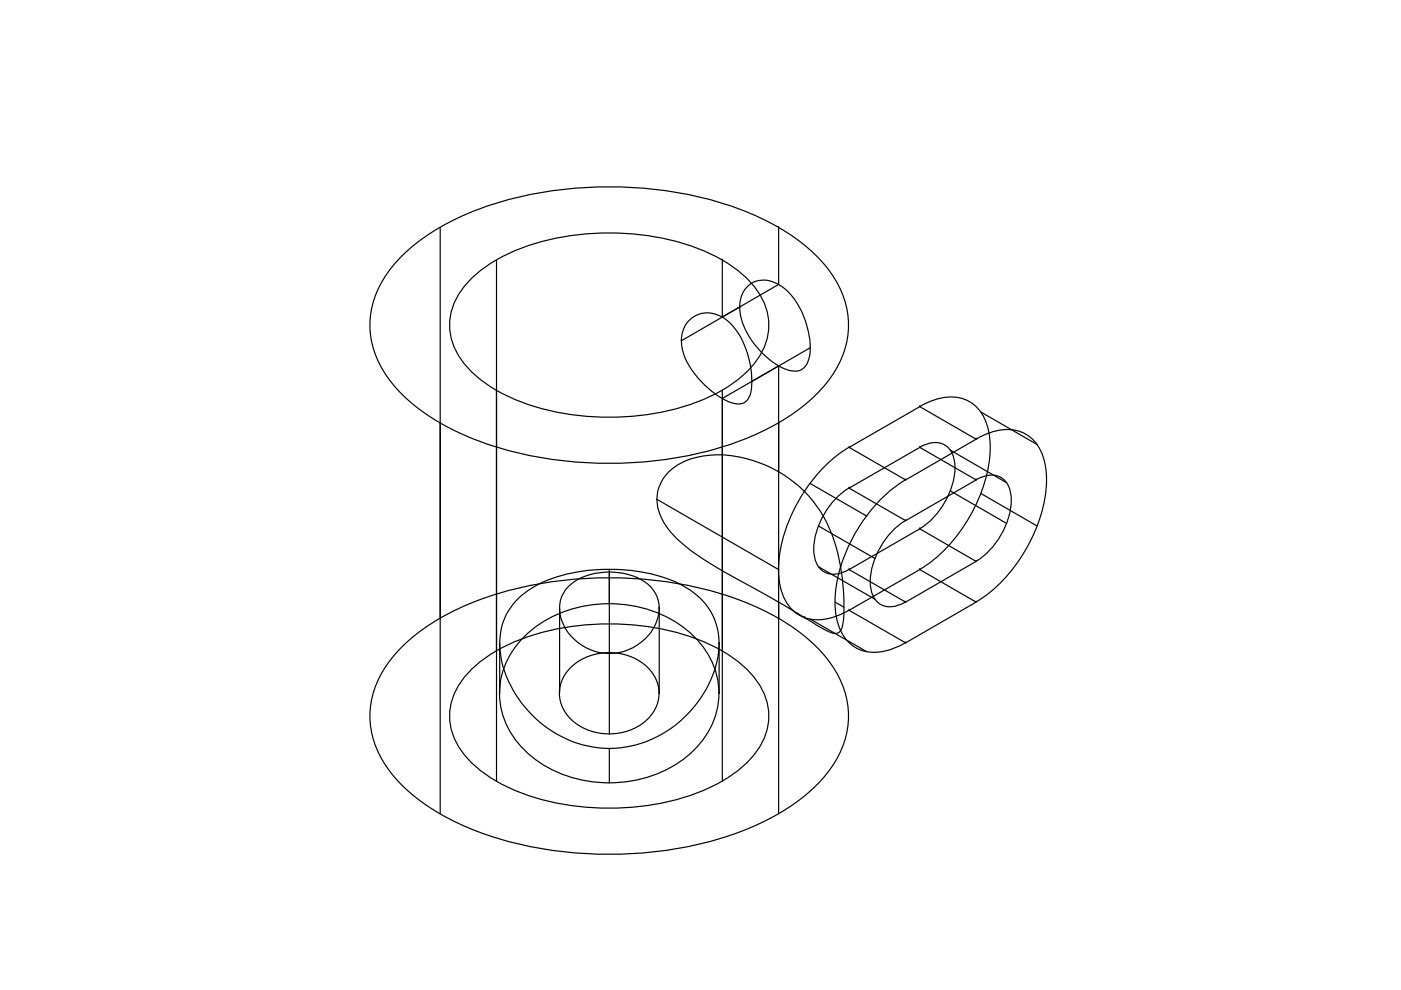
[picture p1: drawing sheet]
<svg xmlns="http://www.w3.org/2000/svg" width="297mm" height="210mm" viewBox="0 0 297 210" stroke-linecap="round" stroke-linejoin="round" font-family="sans-serif">
<!-- layer: 0 -->
<g fill="none" stroke="#000" stroke-width=".25">
<path d="M85 54.4a49.1 49.1 0 0 1 22.1-11.9 83.8 83.8 0 0 1 50 1.9 43.1 43.1 0 0 1 17.7 11.7 18.6 18.6 0 0 1 3.5 20.3 30.7 30.7 0 0 1-13.3 13.3 73.3 73.3 0 0 1-35.8 8.5 73.3 73.3 0 0 1-35.9-8.5 30.7 30.7 0 0 1-13.2-13.3 18.1 18.1 0 0 1 2-18.5zM93.3 48.2v124.3M100.2 58.8a37.9 37.9 0 0 1 19.6-8.7 53.8 53.8 0 0 1 31.4 4 21.4 21.4 0 0 1 10.9 10.4 12.3 12.3 0 0 1-2.7 13.2 32.3 32.3 0 0 1-16.4 9.1 55.5 55.5 0 0 1-34-2.2 24.4 24.4 0 0 1-12.1-9.8 12.3 12.3 0 0 1 2-14.6zM105.3 55.1v110.5M153.1 55.1h.1M153.1 55.1v12.1M165.1 48.2h.1M165.1 48.2v12.1l-20.6 11.9M144.5 72.2h.1M146.1 67.9a5.7 5.7 0 0 1 7.7-.2 16.1 16.1 0 0 1 5.4 10.4 11.4 11.4 0 0 1-.4 6.2 2.61 2.61 0 0 1-3.6 1.1 18.9 18.9 0 0 1-10.3-10.5 6.8 6.8 0 0 1 1.2-7zM156.8 65.1h.1M158.4 60.9a5.4 5.4 0 0 1 6.7-.6 15.4 15.4 0 0 1 6.4 10.7 8.9 8.9 0 0 1-.7 6.7 3.3 3.3 0 0 1-4.3 .6 17.4 17.4 0 0 1-9.5-11.5 6.7 6.7 0 0 1 1.4-5.9z"/>
<path d="M165.1 77.6v94.9M171.8 73.7l-18.7 10.8M153.1 82.7v82.9M180 94.8a33 33 0 0 0-14.9 25.9 11.3 11.3 0 0 0 3.7 9.3 9.2 9.2 0 0 0 9.2 .4l2-1M180 94.9h.1M195 94.8a4.8 4.8 0 0 1 6.3 .4 8.1 8.1 0 0 1 .7 7.4 16.6 16.6 0 0 1-7 9.5M195 86.2a11.5 11.5 0 0 1 9.5-1.5 8.5 8.5 0 0 1 5.1 6.8 27.4 27.4 0 0 1-4 18.1 30.9 30.9 0 0 1-10.6 11.1M195 86.2l-15 8.7 12 6.9 15-8.7M195 94.9h.1M195 86.2h.1M195 94.9l12 6.9M195 86.2l12 6.9"/>
<path d="M195 94.9l-15 8.6M201.5 95.4l11.9 6.9M206.9 93.1a11.5 11.5 0 0 1 9.5-1.5 8.5 8.5 0 0 1 5.2 6.8 27.4 27.4 0 0 1-4.1 18.1 30.9 30.9 0 0 1-10.6 11.1M207 93.1h.1M208 87.4l11.9 6.9M139.3 105.9l25.8 14.9M141.8 100a14.3 14.3 0 0 1 10.3-3.6 26.4 26.4 0 0 1 25.8 22.2 40.2 40.2 0 0 1 .7 14.3 1.69 1.69 0 0 1-2.8 1.1l-1.2-.6a405.9 405.9 0 0 0-22.5-13 36.4 36.4 0 0 1-10.3-8.1 9.1 9.1 0 0 1-1.6-10l.4-.8zM170.6 104.2h.1M171.8 102.5l12 6.9M173.6 111.5l11.9 6.9M180 103.5a16.1 16.1 0 0 0-7.4 14.1 4.2 4.2 0 0 0 6.3 3.7l1.1-.6M180 103.5h.1"/>
<path d="M180 103.5l12 6.9M192 110.4a16.1 16.1 0 0 0-7.4 14.1 4.2 4.2 0 0 0 6.3 3.7l1.1-.6M192 101.7a33.1 33.1 0 0 0-13.8 18.6M192 110.4h.1M192 101.8h.1M195 112.1h.1M195 112.1l12 6.9M195 112.1l-15 8.7M201.5 104.1l11.9 6.9M206.9 101.7a4.8 4.8 0 0 1 6.3 .4 8.1 8.1 0 0 1 .7 7.4 16.6 16.6 0 0 1-7 9.5M207 101.8h.1M207 119h.1"/>
<path d="M207 101.8l-15 8.6M207 119l-15 8.7M208 104.6l11.9 6.9M85 137.3a49.1 49.1 0 0 1 22.1-11.9 83.8 83.8 0 0 1 50 1.9 43.1 43.1 0 0 1 17.7 11.7 18.6 18.6 0 0 1 3.5 20.3 30.7 30.7 0 0 1-13.3 13.2 73.3 73.3 0 0 1-35.8 8.6 73.3 73.3 0 0 1-35.9-8.6 30.7 30.7 0 0 1-13.2-13.2 18.1 18.1 0 0 1 2-18.5zM105.9 136.4v10.6M109.3 127.5a21.7 21.7 0 0 1 12-6 38 38 0 0 1 22.7 2.3 13.8 13.8 0 0 1 8.4 13.6 24.1 24.1 0 0 1-14.2 19.3 22.6 22.6 0 0 1-26.9-6.8 20.5 20.5 0 0 1-5.1-16.1 12.2 12.2 0 0 1 3.1-6.3zM110.8 135.3a26.5 26.5 0 0 1 26.1-6.2 21.1 21.1 0 0 1 14.8 13.1 16.6 16.6 0 0 1-5.4 17.7 27 27 0 0 1-34.2 0 16.4 16.4 0 0 1-1.3-24.6zM118.6 128.9v18.1M120.4 124.4a13.1 13.1 0 0 1 10.9-3 9.9 9.9 0 0 1 7.7 4.4 8.2 8.2 0 0 1-2.3 9.7 10.7 10.7 0 0 1-18-5.7 6.3 6.3 0 0 1 1.7-5.4zM129.2 120.7v17.7M129.2 138.5v17.1M139.8 128.9h.1"/>
<path d="M139.8 128.9v18.1M152.5 136.4h.1M152.5 136.4v10.6M153.1 138h.1M165.1 131.1h.1M170.6 131h.1M171.8 131.3l12 6.9M173.6 120.2l11.9 6.9M177.1 127.7l1.8 1.1M178.2 120.3a19.6 19.6 0 0 0 0 13.4M178.2 133.7a7.8 7.8 0 0 0 9.8 4.3l2.6-1 1.4-.7M178.2 120.3h.1"/>
<path d="M178.2 133.7h.1M180 129.4l15-8.6 12 6.9-15 8.6M180 120.8h.1M180 129.4h.1M180 120.8l12 6.9M180 129.4l12 6.9M192 127.7h.1M192 136.3h.1M195 120.8h.1M207 127.7h.1M100.2 141.7a37.9 37.9 0 0 1 19.6-8.7 53.8 53.8 0 0 1 31.4 4 21.4 21.4 0 0 1 10.9 10.3 12.3 12.3 0 0 1-2.7 13.3 32.3 32.3 0 0 1-16.4 9 55.5 55.5 0 0 1-34-2.1 24.4 24.4 0 0 1-12.1-9.8 12.3 12.3 0 0 1 2-14.6zM121.3 141.3a12.1 12.1 0 0 1 16.5 .8 7.5 7.5 0 0 1-1.6 11.3 12.1 12.1 0 0 1-15.7-1.5 7.4 7.4 0 0 1 .8-10.6z"/>
<path d="M129.2 158.7v7.3M139.8 147h.1M152.5 147h.1"/>
</g>
</svg>
